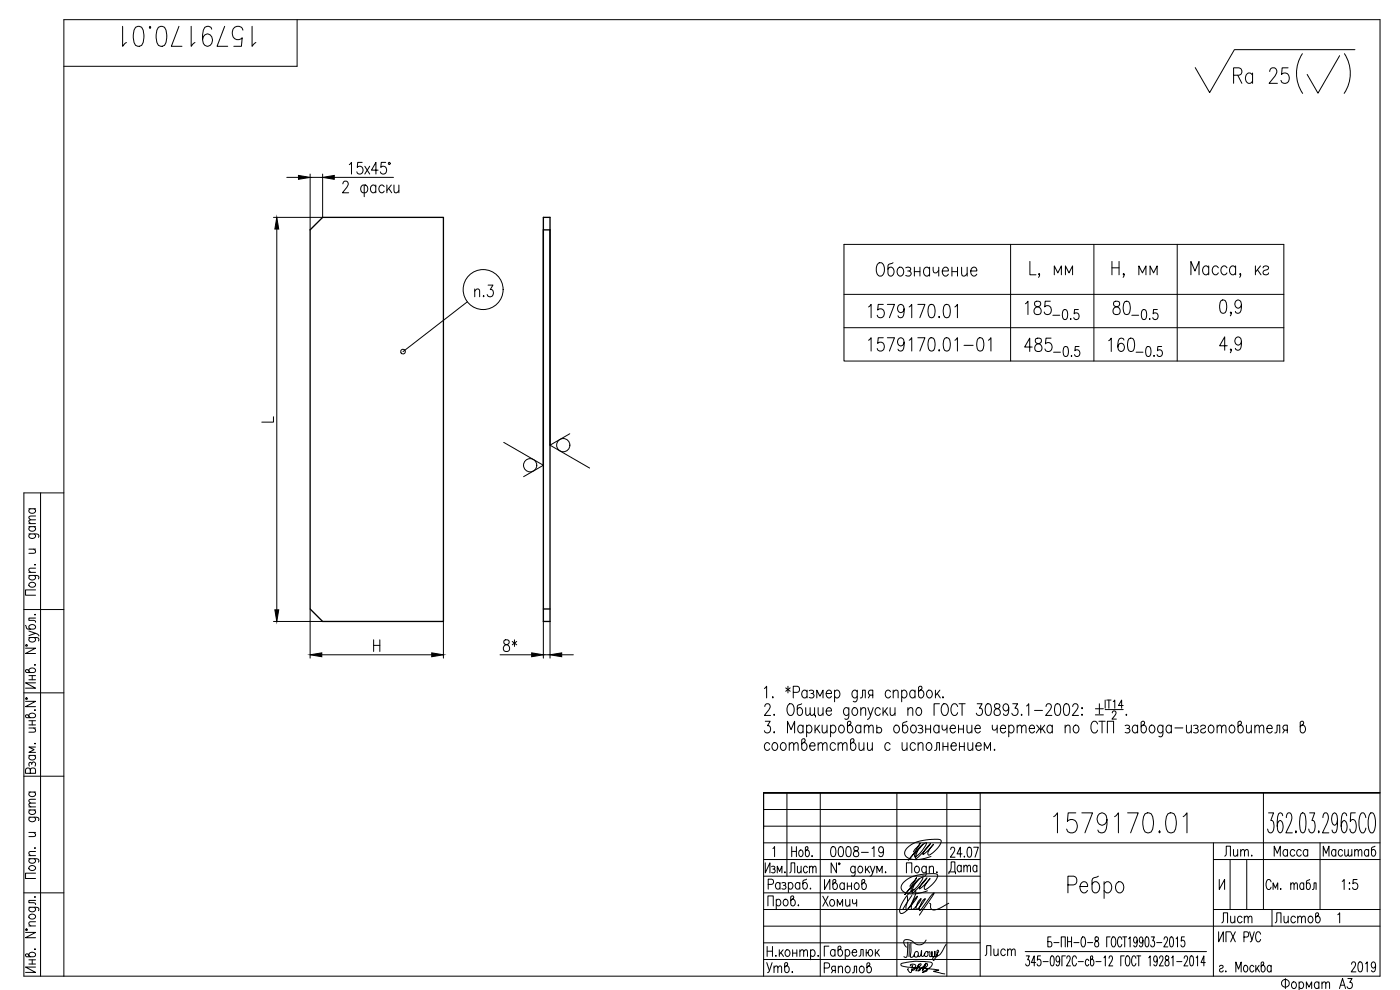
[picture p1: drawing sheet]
<svg xmlns="http://www.w3.org/2000/svg" width="420mm" height="297mm" viewBox="0 0 420 297" stroke-linecap="round" stroke-linejoin="round" font-family="sans-serif">
<defs><g id="words">
<g font-size="10.1">
<text x="35.6" y="15.2">1579170.01</text>
<text x="315" y="251.2">1579170.01</text>
</g>
<g font-size="8.4">
<text x="369" y="26.1">Ra 25</text>
<text x="332.3" y="84.3">H, мм</text>
</g>
<text font-size="7.9" x="259.3" y="96.7">1579170.01</text>
<g font-size="7.5">
<text x="261.8" y="84">Обозначение</text>
<text x="259.3" y="106.5">1579170.01-01</text>
</g>
<g font-size="7.1">
<text x="141.1" y="90.3">п.3</text>
<text x="149.9" y="196.8">8*</text>
<text x="283.6" y="263.5">Дата</text>
</g>
<g font-size="6.6">
<text x="235.7" y="263.2">Лист</text>
<text x="366.2" y="258.2">Лит.</text>
<text x="381" y="258.2">Масса</text>
<text x="395.8" y="258.2">Масштаб</text>
<text x="229" y="293.2">Утв.</text>
<text x="383.5" y="298.1">Фоpмат А3</text>
</g>
<g font-size="6.2">
<text x="248" y="258.2">0008-19</text>
<text x="246.2" y="268.1">Иванов</text>
<text x="401.5" y="268.1">1:5</text>
<text x="245.5" y="273">Хомич</text>
<text x="365.5" y="278">Лист</text>
<text x="381.4" y="278">Листов</text>
<text x="294.6" y="287.9">Лист</text>
<text x="404.3" y="292.8">2019</text>
</g>
<text font-size="4.9" x="77.3" y="128.1">L</text>
</g></defs>
<g fill="none" stroke="#000" stroke-width=".3">
<path d="M89.2 5.9v14h-70M390.9 16.1a10.7 10.7 0 0 0 0 11.9M402 16.7l-6.5 11.3-3.2-5.7M403.5 16.1a10.7 10.7 0 0 1-.1 11.9M406.6 14.9h-36.1l-7.5 12.9-4.3-7.5M86.1 53.2h3.5M93.1 52.2v16.8M93.1 53.2h3.7M96.8 52.2v13h-14.7M100.3 53.2h17.8M102.9 55.2l.1-.5 .4-.3h.6l.4 .3a1.26 1.26 0 0 1-.3 1.5l-1.3 1.6h1.8M104.8 49.4l.7-.7v3.5"/>
<path d="M108.6 55.7l1.1-.2a1.34 1.34 0 0 1 0 2.3h-.8a1.37 1.37 0 0 1-.3-2.1zM108.7 48.7h-1.3l-.2 1.5a1.07 1.07 0 0 1 1.5 .1 1.07 1.07 0 0 1 0 1.5 1.07 1.07 0 0 1-1.5 .1l-.1-.3M109.3 55.5v3.5M109.5 49.9l1.5 2.3M111 49.9l-1.5 2.3M112.8 56a.78 .78 0 0 0-.8-.5 .78 .78 0 0 0-.7 .5 1.06 1.06 0 0 0 0 1.3 1.06 1.06 0 0 0 1.2 .4l.3-.4M112.8 55.5v2.3M113.5 51.1h-2l1.3-2.4v3.5M115.3 56a.77 .77 0 0 0-.7-.5 .77 .77 0 0 0-.8 .5 1.07 1.07 0 0 0 0 1.3 1.07 1.07 0 0 0 1.2 .4l.3-.4M115.8 48.7h-1.4l-.1 1.5a1.07 1.07 0 0 1 1.4 .1 1.07 1.07 0 0 1 0 1.5 1.07 1.07 0 0 1-1.4 .1l-.1-.3M116.1 55.5v2.3M116.6 56.5l1 1.3"/>
<path d="M117.4 55.5l-1.3 1.7M118.2 55.5l.2 2.2 .6 .1 .7-.6M119.7 55.5v2.3M83.1 68.7v114.3M253.3 73.3h132v35h-132zM303.3 73.3v35M309.1 78.5v4h1.8M328.3 73.3v35M353.3 73.3v35M362.7 79.8v2.7M370.8 79.8v2.7M376.8 79.8v2.7"/>
<path d="M378.3 79.8l-1.5 1.9M140.3 90.6l-19.4 14.9M253.3 88.3h132M253.3 98.3h132M307.7 91.1l.8-.7v4M310.6 90.6a.9 .9 0 0 0 .3 1.3 1.31 1.31 0 0 1 1.5 .9 1.31 1.31 0 0 1-.7 1.6 1.17 1.17 0 0 1-1.4-.9 1.17 1.17 0 0 1 .9-1.4l.6-.2a.81 .81 0 0 0 .5-.8 .81 .81 0 0 0-.6-.7zM312 82.3l-.2 .2-.1-.2 .1-.2a.85 .85 0 0 1-.1 1.1M315.2 90.4h-1.5l-.2 1.7a1.17 1.17 0 0 1 1.5-.2 1.17 1.17 0 0 1 .5 1.3 1.09 1.09 0 0 1-.9 1.2 1.09 1.09 0 0 1-1.2-.8M316 94.6h2M316.4 82.5v-2.7l1.1 2.1 1-2.1v2.7M319.2 93l.5-.1a1.77 1.77 0 0 1 .6 2.4l-.2 .4-.6 .2a2.21 2.21 0 0 1-.3-2.9zM319.8 82.5v-2.7l1 2.1 1.1-2.1v2.7"/>
<path d="M321.3 95.6v.3zM323.6 92.9h-1.1l-.1 1.3a.92 .92 0 0 1 1.2 .1 .92 .92 0 0 1 0 1.2 .92 .92 0 0 1-1.2 .1l-.1-.3M334.3 90.6a.9 .9 0 0 0 .3 1.3 1.31 1.31 0 0 1 1.5 .9 1.31 1.31 0 0 1-.7 1.6 1.17 1.17 0 0 1-1.4-.9 1.17 1.17 0 0 1 1-1.4l.6-.2a.81 .81 0 0 0 .4-.8 .81 .81 0 0 0-.6-.7zM337.5 90.6l.8-.2a1.96 1.96 0 0 1 .9 2.3l-.4 1.5-.8 .2a1.96 1.96 0 0 1-.9-2.3zM339.7 94.6h2M342.9 93l.5-.1a1.77 1.77 0 0 1 .6 2.4l-.2 .4-.6 .2a1.77 1.77 0 0 1-.6-2.5zM345 95.6v.3zM347.3 92.9h-1.1l-.1 1.3a.92 .92 0 0 1 1.2 .1 .92 .92 0 0 1 0 1.2 .92 .92 0 0 1-1.2 .1l-.1-.3M357.4 82.5v-4l1.2 2.8 1.2-2.8v4M362.7 80.4a.88 .88 0 0 0-.8-.6 .88 .88 0 0 0-.8 .6 1.21 1.21 0 0 0-.1 1.4 1.21 1.21 0 0 0 1.4 .5l.3-.4M365.6 80.4a.89 .89 0 0 0-.8-.6 .89 .89 0 0 0-.8 .6 1.33 1.33 0 0 0 1 2.1l.6-.6M366.5 90.2l.7-.2a1.94 1.94 0 0 1 1 2.3l-.5 1.5-.8 .2a1.94 1.94 0 0 1-.9-2.3z"/>
<path d="M368.2 80.4a.88 .88 0 0 0-.8-.6 .88 .88 0 0 0-.8 .6 1.33 1.33 0 0 0 1 2.1l.6-.6M369.5 93.8l-.1 .2v-.4a.83 .83 0 0 1-.2 1.2M370.8 80.4l-.6-.6a1.34 1.34 0 0 0-1.2 1.3 1.34 1.34 0 0 0 1.2 1.4l.6-.6M372.3 82.3l-.1 .2-.2-.2 .2-.2a.85 .85 0 0 1-.2 1.1M372.6 91.3a1.08 1.08 0 0 1-1.1 1.2 1.27 1.27 0 0 1-.9-1.3 1.27 1.27 0 0 1 1.1-1.2l.4 .2a3.3 3.3 0 0 1 0 3.6l-.8 .2-.4-.2-.2-.4M377.4 80.9l1 1.6M379.1 80.4a.88 .88 0 0 1 .8-.6 .88 .88 0 0 1 .8 .6l-.1 .3-1.1 .4a.74 .74 0 0 0-.3 1.2 .96 .96 0 0 0 1.5-.4M309.8 104.1h-2.3l1.5-2.6v4M310.9 101.6a.88 .88 0 0 0 .3 1.4 1.31 1.31 0 0 1 1.4 .9 1.31 1.31 0 0 1-.7 1.6 1.17 1.17 0 0 1-1.4-.9 1.17 1.17 0 0 1 1-1.4l.6-.2a.81 .81 0 0 0 .4-.8 .81 .81 0 0 0-.6-.7zM315.4 101.5h-1.5l-.1 1.7a1.3 1.3 0 0 1 2 .6 1.3 1.3 0 0 1-1.4 1.7l-.5-.2-.3-.6M316.2 105.7h2.1M319.4 104.1l.6-.1a1.76 1.76 0 0 1 .5 2.4l-.2 .4-.6 .2a1.76 1.76 0 0 1-.5-2.5z"/>
<path d="M321.6 106.7v.3zM323.8 104h-1.1l-.1 1.2a.92 .92 0 0 1 1.2 .1 .92 .92 0 0 1 0 1.3 .92 .92 0 0 1-1.2 .1l-.1-.3M332.7 102.2l.8-.7v4M337.3 102a.85 .85 0 0 0-1.4-.4 3.7 3.7 0 0 0 0 3.7 .88 .88 0 0 0 1.4-.4 1.14 1.14 0 0 0 0-1.4 1.14 1.14 0 0 0-1.4-.3l-.4 .9M338.8 101.6l.8-.1a1.94 1.94 0 0 1 .9 2.2l-.4 1.6-.8 .2a1.94 1.94 0 0 1-.9-2.3zM341 105.7h2M344.2 104.1l.5-.1a1.76 1.76 0 0 1 .6 2.4l-.2 .4-.6 .2a2.2 2.2 0 0 1-.3-2.9zM346.3 106.7v.3zM348.6 104h-1.1l-.1 1.2a.92 .92 0 0 1 1.2 .1 .92 .92 0 0 1 0 1.3 .92 .92 0 0 1-1.2 .1l-.2-.3M368.3 103.7h-2.3l1.5-2.6v4M369.5 104.9l-.1 .2v-.4a.83 .83 0 0 1-.2 1.1M372.6 102.4a1.08 1.08 0 0 1-1.1 1.2 1.27 1.27 0 0 1-.9-1.3 1.27 1.27 0 0 1 1.1-1.2l.4 .2a3.3 3.3 0 0 1 0 3.6l-.8 .2-.4-.2-.2-.4"/>
<path d="M151.2 132.7l11.9 6.9-6 3.4M171 130.2l-5.9 3.4 11.9 6.8M8.7 158h2M8.7 157.1h2M8.7 152.7h2M9.1 158a.67 .67 0 0 0-.5 .6 .67 .67 0 0 0 .5 .7 .85 .85 0 0 0 1.2-.1 .85 .85 0 0 0-.1-1.2M9.1 152.7a.67 .67 0 0 0-.5 .6 .67 .67 0 0 0 .5 .6 .85 .85 0 0 0 1.2 0 .85 .85 0 0 0-.1-1.2M10.7 156l-1.9 .1-.1 .4 .5 .6M10.7 154.8l-1.9 .1-.1 .5 .5 .6M12.2 147.9v145M19.2 147.9h-12v145h407v-287h-395v287M8.7 172.7l2.7 .1a.59 .59 0 0 1 .1 .9"/>
<path d="M8.7 160.2l2.7 .1a.59 .59 0 0 1 .1 .9M8.7 171.7h2M8.7 164.8h2M8.8 175a.95 .95 0 0 1 1.2-.3 .95 .95 0 0 1 .5 1.1 .95 .95 0 0 1-1.2 .4 .95 .95 0 0 1-.5-1.2zM9.1 172.7l-.1 .1a.59 .59 0 0 0-.2 .9 .95 .95 0 0 0 1.2 .3 .95 .95 0 0 0 .5-1.1l-.3-.2M9.1 160.2l-.1 .1a.59 .59 0 0 0-.2 .9 .95 .95 0 0 0 1.2 .4 .95 .95 0 0 0 .5-1.2l-.3-.2M10.1 164.8l.6 .5-.2 .6-1.8 .1M10.4 169.4h.3zM10.7 177h-3v1.6h3M10.7 170.5l-1.9 .1-.1 .6 .5 .5M7.2 182.9h12M7.7 194.5h3l-3 1.6h3"/>
<path d="M7.7 187.6l.2 .8 .5 .4h1.7l.4-.3a.95 .95 0 0 0-.5-1.1 .95 .95 0 0 0-1.2 .3 .64 .64 0 0 0 .3 1.1M7.8 193.5h.4v.3h-.4zM8.7 191.3l2.7 .1a.59 .59 0 0 1 .1 .9M8.7 189.3l2 .7-2 .7M9.1 191.3l-.1 .1a.59 .59 0 0 0-.2 .9 .95 .95 0 0 0 1.2 .4 .95 .95 0 0 0 .5-1.2l-.3-.2M10.4 199.5h.3zM10.4 184.4h.3zM10.7 190l.8 .5 .2 .3M10.7 185.4h-2v.7l1.8 .2 .2 .4M82.1 186.5h14.7M93.1 182.7v14.8M96.6 196.5h33"/>
<path d="M112.1 192v3.5M112.1 193.6h1.9M114 192v3.5M133.1 186.5v11M150.1 196.5h9.5M163.1 196.5h2M163.1 186.5v11M165.1 186.5v11M168.6 196.5h3.5M7.2 207.9h12M7.7 210.4h3l-3 1.6h3M7.8 209.5h.4v.3h-.4z"/>
<path d="M8.7 201.3a1 1 0 0 1 1-.9 1 1 0 0 1 1 .9l-.6 .5h-2.2l-.2-.7 .4-.2 .3 .1 .7 .8M8.7 214.9a1 1 0 0 1 1-.9 1 1 0 0 1 1 .9l-.6 .4h-2.2l-.2-.6 .4-.3 .3 .1 .7 .8M8.7 218.4h2M8.7 202.7h2M8.7 204h2M8.7 216.3h2M8.7 217.5h2M9.7 202.7v1.3M9.7 216.3v1.2M10.1 218.4l.6 .6-.2 .6-1.8 .1M10.4 213h.3zM10.7 204.9h-3l3 1.6h-3"/>
<path d="M229.4 206.6l.7-.7v3.5M229.5 212l.2-.5 .4-.3h.5l.4 .3a1.24 1.24 0 0 1-.3 1.5l-1.3 1.7h1.9M229.7 216.4h1.4l-.8 1.3a1.03 1.03 0 0 1 .9 1.6 1.03 1.03 0 0 1-1.8-.1M231.9 209.1v.3zM232.3 214.3v.4zM232.3 219.6v.3zM235.8 206.4l1.3 1M236.3 219.9v-3.5l1.1 2.5 1.1-2.5v3.5M236.5 205.9v2M236.7 211.3l.3-.1a1.53 1.53 0 0 1 1.3 2.1l-.1 .5a.93 .93 0 0 1-.9 .9 .93 .93 0 0 1-1-.9 2.47 2.47 0 0 1 .4-2.5zM237.1 206.4l-1.3 1M238.1 207.7h1.2a.95 .95 0 0 0 .7-.9 .95 .95 0 0 0-.7-.9h-1.2v3.5"/>
<path d="M240.6 211.2l-1.2 .5-.1 2.3a.75 .75 0 0 0 .6 .7 .75 .75 0 0 0 .8-.5 1.06 1.06 0 0 0 .1-1.3 1.06 1.06 0 0 0-1.3-.4l-.2 .3M241 218.1l-.3-.4a1.11 1.11 0 0 0-1.3 .6 1.11 1.11 0 0 0 .4 1.4 .74 .74 0 0 0 1.2-.3M241 217.6v2.3M241.8 212.3l.1 2.2 .6 .2 .6-.7M242.1 218.1l.5-.5a1.17 1.17 0 0 1 1.1 1.1 1.17 1.17 0 0 1-1.1 1.2l-.5-.5M242.1 217.6v3.5M242.2 207.6a.77 .77 0 0 0-.7-.6 .77 .77 0 0 0-.8 .6 1.06 1.06 0 0 0 0 1.3 1.06 1.06 0 0 0 1.2 .3l.3-.3M242.2 207.1v2.3M242.9 207.2a.84 .84 0 0 1 1.3 .4l-.1 .3-.7 .2M243.1 212.3l.2 2.2 .5 .2 .7-.7M243.8 208.1a.68 .68 0 0 1 .5 .6 .68 .68 0 0 1-.5 .7l-.9-.2M244.5 212.3v2.4h.2v.5"/>
<path d="M244.6 217.6v2.3M245.1 209.4v-2.3l1 1.8 .9-1.8v2.3M245.1 218.6l1 1.3M245.5 212.3l.2 2.2 .6 .2 .7-.7M245.9 217.6l-1.3 1.6M246.7 217.6l.2 2.1 .6 .2 .7-.7M247 212.3v2.4M247.9 208.1h1.6v-.4a.75 .75 0 0 0-.6-.7 .75 .75 0 0 0-.8 .6 1.07 1.07 0 0 0-.1 1.3 1.07 1.07 0 0 0 1.3 .3l.2-.3M247.9 213.3h1.6v-.3a.75 .75 0 0 0-.6-.7 .75 .75 0 0 0-.8 .5 1.06 1.06 0 0 0-.1 1.3 1.06 1.06 0 0 0 1.3 .4l.2-.3M248.2 217.6v2.3M249.3 218.1l.2-.4a1.11 1.11 0 0 1 1.4 .6 1.11 1.11 0 0 1-.4 1.4 .74 .74 0 0 1-1.2-.3M249.3 217.6v3.5"/>
<path d="M250.5 207.6a.78 .78 0 0 1 .7-.6 .78 .78 0 0 1 .7 .6 1.07 1.07 0 0 1 .1 1.3 1.07 1.07 0 0 1-1.3 .3l-.2-.3M250.5 207.1v3.5M252.1 217.7l.2-.1a1.17 1.17 0 0 1 1.1 1.1 1.17 1.17 0 0 1-1.1 1.2 1.38 1.38 0 0 1-.2-2.2zM254.7 212.8l-.5-.5a1.17 1.17 0 0 0-1.1 1.2 1.17 1.17 0 0 0 1.1 1.2l.5-.5M254.7 212.3l-.1 3.2-.4 .3-.7-.1M254.9 217.6a1.17 1.17 0 0 1 1 1.1 1.17 1.17 0 0 1-1 1.2l-.6-.7v-2.5l.4-.3h.4l.3 .5-.1 .3-1 .9M256.1 212.5l.2-.2a1.17 1.17 0 0 1 1.1 1.2 1.17 1.17 0 0 1-1.1 1.2 1.38 1.38 0 0 1-.2-2.2zM257.3 207.6l-.3-.4a.75 .75 0 0 0-1.2 .4 1.07 1.07 0 0 0 0 1.3 1.07 1.07 0 0 0 1.2 .3l.3-.3M257.3 207.1l-.2 3.1-.4 .4-.6-.2M258.2 209.4l.5-.2 .2-2.1h.8v2.3M258.3 213l.7-.7 .7 .2 .1 2.2M258.3 218.1a.77 .77 0 0 0-.7-.6 .77 .77 0 0 0-.7 .6 1.06 1.06 0 0 0-.1 1.3 1.06 1.06 0 0 0 1.3 .3l.2-.3"/>
<path d="M258.3 212.3v2.4M258.3 217.6v2.3M259.4 218.2l.7-.6 .5 .1 .1 2.2M259.4 217.6v2.3M260.5 212.3l.8 2.4 .8-2.4M260.7 218.2l.7-.6 .5 .1 .2 2.2M261.1 208.6l-.5 .8M261.3 214.7l-.3 .6-.7 .5M261.9 208.6h-.8l-.4-.4-.1-.5 .3-.5 1-.1v2.3M263.1 218.6a.86 .86 0 0 1 1.4 0 .86 .86 0 0 1-.4 1.3h-.6l-.4-.3M263.1 217.6v2.3M264.2 212.8l-.3-.3a1.11 1.11 0 0 0-1.3 .6 1.11 1.11 0 0 0 .4 1.4 .74 .74 0 0 0 1.2-.3"/>
<path d="M265 212.3v2.4M265.5 213.3l1 1.4M266.3 212.3l-1.3 1.7M267.1 212.3l.2 2.2 .6 .2 .7-.7M267.3 207.6a.78 .78 0 0 0-.8-.6 .78 .78 0 0 0-.7 .6 1.07 1.07 0 0 0 0 1.3 1.07 1.07 0 0 0 1.2 .3l.3-.3M268.1 207.7l.6-.6 .7 .1 .1 2.2M268.1 207.1v2.3M268.6 217.7l.3-.1a1.17 1.17 0 0 1 1.1 1.1 1.17 1.17 0 0 1-1.1 1.2 1.38 1.38 0 0 1-.3-2.2zM268.6 212.3v2.4M270.6 207.6a.77 .77 0 0 1 .7-.6 .77 .77 0 0 1 .8 .6 1.07 1.07 0 0 1 0 1.3 1.07 1.07 0 0 1-1.2 .3l-.3-.3M270.6 207.1v3.5M272.2 216.4l-1.2 .5-.1 2.3a.75 .75 0 0 0 .6 .7 .75 .75 0 0 0 .8-.5 1.06 1.06 0 0 0 .1-1.3 1.06 1.06 0 0 0-1.3-.4l-.2 .4"/>
<path d="M272.5 213l.6-.7 .7 .2 .1 2.2M272.5 212.3v2.4M273.7 217.7l.2-.1a1.17 1.17 0 0 1 1.1 1.1 1.17 1.17 0 0 1-1.1 1.2 1.38 1.38 0 0 1-.2-2.2zM274.6 207.6a.78 .78 0 0 0-.7-.6 .78 .78 0 0 0-.8 .6 1.06 1.06 0 0 0 0 1.3 1.06 1.06 0 0 0 1.2 .3l.3-.3M274.6 207.1v2.3M275.3 212.5l.2-.2a1.17 1.17 0 0 1 1.1 1.2 1.17 1.17 0 0 1-1.1 1.2 1.38 1.38 0 0 1-.2-2.2zM275.5 217.7a.84 .84 0 0 1 1.4 .4l-.4 .5h-.4M276.2 207.1a1.17 1.17 0 0 1 1.1 1.1 1.17 1.17 0 0 1-1.1 1.2l-.5-.7v-2.5l.4-.3h.4l.2 .5-.1 .3-.9 .9M276.5 218.6a.68 .68 0 0 1 .5 .6 .68 .68 0 0 1-.5 .7l-1-.2M277.8 218.7h1.5M277.8 217.6v2.3M278.5 207.2a.74 .74 0 0 1 1.2 .4 1.07 1.07 0 0 1 0 1.3 1.07 1.07 0 0 1-1.2 .3 1.42 1.42 0 0 1 0-2z"/>
<path d="M279.3 217.6v2.3M280.7 207.1v2.3M281.3 208.1l.9 1.3M281.8 218.1l-.3-.4a1.11 1.11 0 0 0-1.3 .6 1.11 1.11 0 0 0 .4 1.4 .74 .74 0 0 0 1.2-.3M281.8 217.6v2.3M281.9 211.2h-1.6v3.5M282.1 207.1l-1.4 1.6M282.7 217.6v.8l.4 .7h.4l.7-.7M283 209.1v.3zM283 211.3l.3-.1a1.55 1.55 0 0 1 1.3 2.1l-.1 .5a.93 .93 0 0 1-1 .9 .93 .93 0 0 1-.9-.9 2.5 2.5 0 0 1 .4-2.5zM284.2 217.6v2.3M285.1 218.6h1.6v-.4a.75 .75 0 0 0-.6-.7 .75 .75 0 0 0-.8 .6 1.06 1.06 0 0 0-.1 1.3 1.06 1.06 0 0 0 1.3 .3l.2-.3"/>
<path d="M287.4 212a.93 .93 0 0 0-.9-.9 .93 .93 0 0 0-1 .9 2.2 2.2 0 0 0 .7 2.7 1 1 0 0 0 1.2-.9M287.7 218.7h1.4M287.7 217.6v2.3M287.8 211.2h1.9M288.7 211.2v3.5M289.1 217.6v2.3M290.2 217.6l.1 2.1 .7 .2 .7-.7M291.7 217.6v2.3M292.6 218.6h1.6v-.4a.75 .75 0 0 0-.7-.7 .75 .75 0 0 0-.8 .6 1.06 1.06 0 0 0 0 1.3 1.06 1.06 0 0 0 1.2 .3l.3-.3M293.3 211.2h1.4l-.8 1.3a1.03 1.03 0 0 1 .9 1.6 1.03 1.03 0 0 1-1.8-.1M296.1 211.3l.6-.1a1.71 1.71 0 0 1 .8 2l-.4 1.3-.6 .2a1.71 1.71 0 0 1-.8-2zM297.8 217.6l.1 1.3 .3 .2 .7-.2 .4-.5"/>
<path d="M298.6 211.3a.78 .78 0 0 0 .3 1.2 1.1 1.1 0 0 1 1.3 1 1.1 1.1 0 0 1-1.2 1.2 1.14 1.14 0 0 1-.6-1.4 1.14 1.14 0 0 1 1.3-.8 .71 .71 0 0 0 .4-.7 .71 .71 0 0 0-.6-.6zM299.3 217.6v2.3M300.2 218.6h1.6v-.4a.75 .75 0 0 0-.7-.7 .75 .75 0 0 0-.8 .6 1.06 1.06 0 0 0 0 1.3 1.06 1.06 0 0 0 1.2 .3l.3-.3M302.7 212.3a.94 .94 0 0 1-.9 1 1.04 1.04 0 0 1-.8-1.3 1.04 1.04 0 0 1 1.3-.7 2.94 2.94 0 0 1 0 3.2l-.6 .2-.4-.2-.2-.3M302.7 218.1l.3-.4a1.11 1.11 0 0 1 1.4 .6 1.11 1.11 0 0 1-.5 1.4 .74 .74 0 0 1-1.2-.3M302.7 217.6v3.5M303.9 211.2h1.5l-.8 1.3a1.03 1.03 0 0 1 .9 1.6 1.03 1.03 0 0 1-1.8-.1M305.3 218.2l.6-.6 .6 .1 .1 2.2M305.3 217.6v2.3M306.6 214.3v.4zM306.6 218.2l.7-.6 .5 .1 .1 2.2M308.1 211.8l.6-.6v3.5"/>
<path d="M308.9 218.6h1.6v-.4a.75 .75 0 0 0-.7-.7 .75 .75 0 0 0-.8 .6 1.06 1.06 0 0 0 0 1.3 1.06 1.06 0 0 0 1.2 .3l.3-.3M310.5 213.2h2.4M311.1 217.6l1.2 1.5 1.2-1.5M311.9 218.6l-.9 1.3M312.3 217.6v2.3M312.7 218.6l1 1.3M313.9 212l.2-.5 .4-.3h.5l.4 .3a1.28 1.28 0 0 1-.3 1.5l-1.3 1.7h1.9M315.8 218.1l-.3-.4a1.08 1.08 0 0 0-1.3 .5 1.08 1.08 0 0 0 .3 1.4l.1 .1a.75 .75 0 0 0 1.2-.3M315.8 217.6v2.3M316.9 211.3l.6-.1a1.71 1.71 0 0 1 .8 2l-.4 1.3-.6 .2a1.69 1.69 0 0 1-.8-2zM319.5 211.3l.7-.1a1.71 1.71 0 0 1 .8 2l-.4 1.3-.7 .2a1.69 1.69 0 0 1-.8-2zM319.7 218.2l.6-.6 .7 .1 .1 2.2"/>
<path d="M319.7 217.6v2.3M321.9 212l.2-.5 .4-.3h.5l.4 .3a1.28 1.28 0 0 1-.3 1.5l-1.3 1.7h1.9M322.5 217.7l.2-.1a1.17 1.17 0 0 1 1.1 1.1 1.17 1.17 0 0 1-1.1 1.2 1.38 1.38 0 0 1-.2-2.2zM324.7 212.3v.4zM324.7 214.3v.4zM328.7 212.7h2.4M328.7 214.5h2.4M329.4 217.2a.94 .94 0 0 0-.9-.8 .94 .94 0 0 0-1 .8l-.1 .5a1.53 1.53 0 0 0 1.3 2.2l.7-.8M329.8 216.4h1.9M329.9 211.2v3M330.7 216.4v3.5M331.7 210v2.5"/>
<path d="M331.7 212.9h5.4M332.1 210h1.3M332.3 219.9v-3.5h1.9v3.5M332.8 210v2.5M333.8 213.9l.4-.6 .6 .1 .1 .4-.2 .8-1 1.2h1.3M334.1 210.5l.5-.5v2.5M337.1 211.7h-1.4l.9-1.7v2.5M337.7 217.7a.84 .84 0 0 1 1.3 .4l-.4 .5h-.4M338 214.3v.4zM338.6 218.6a.68 .68 0 0 1 .5 .6 .68 .68 0 0 1-.5 .7l-.9-.2M341.4 218.1l-.3-.4a1.08 1.08 0 0 0-1.3 .5 1.08 1.08 0 0 0 .3 1.4l.1 .1a.75 .75 0 0 0 1.2-.3M341.4 217.6v2.3"/>
<path d="M343 217.6a1.17 1.17 0 0 1 1.1 1.1 1.17 1.17 0 0 1-1.1 1.2l-.5-.7v-2.5l.4-.3h.4l.2 .5-.1 .3-.9 .9M345.3 217.7l.2-.1a1.17 1.17 0 0 1 1.1 1.1 1.17 1.17 0 0 1-1.1 1.2 1.38 1.38 0 0 1-.2-2.2zM349 218.1l-.5-.5a1.17 1.17 0 0 0-1.1 1.1 1.17 1.17 0 0 0 1.1 1.2l.5-.5M349 217.6l-.1 3.1-.4 .4-.7-.2M351.5 218.1l-.2-.4a1.11 1.11 0 0 0-1.4 .6 1.11 1.11 0 0 0 .4 1.4 .74 .74 0 0 0 1.2-.3M351.5 217.6v2.3M352.6 218.4h2.4M356.1 217.6l.1 2.1 .7 .2 .6-.7M357.5 217.6v2.3M358.2 217.7a.83 .83 0 0 1 1.3 .4l-.4 .5h-.4M359.1 218.6a.68 .68 0 0 1 .6 .6 .68 .68 0 0 1-.6 .7l-.9-.2M360.3 218.1a.77 .77 0 0 1 .8-.6 .77 .77 0 0 1 .7 .6l-.4 .5-.7 .1a.63 .63 0 0 0-.2 1 .84 .84 0 0 0 1.3-.3"/>
<path d="M363 217.7a.74 .74 0 0 1 1.2 .4 1.06 1.06 0 0 1 0 1.3 1.06 1.06 0 0 1-1.2 .3 1.45 1.45 0 0 1 0-2zM365.3 218.2l.6-.6 .6 .1 .1 2.2M365.3 217.6v2.3M366.6 218.2l.7-.6 .5 .1 .1 2.2M369.3 217.7l.2-.1a1.17 1.17 0 0 1 1.1 1.1 1.17 1.17 0 0 1-1.1 1.2 1.38 1.38 0 0 1-.2-2.2zM372.1 217.6a1.17 1.17 0 0 1 1 1.1 1.17 1.17 0 0 1-1 1.2l-.6-.7v-2.5l.4-.3h.4l.3 .5-.1 .3-1 .9M374.1 217.6l.1 2.1 .7 .2 .6-.7M375.5 217.6v2.3M376.6 218.2l.7-.6 .5 .1 .1 2.2M376.6 217.6v2.3M377.9 218.2l.7-.6 .5 .1 .2 2.2M380.2 218.6h1.6v-.4a.75 .75 0 0 0-.7-.7 .75 .75 0 0 0-.8 .6 1.06 1.06 0 0 0 0 1.3 1.06 1.06 0 0 0 1.2 .3l.3-.3"/>
<path d="M382.6 219.9l.5-.2 .2-2.1h.8v2.3M385.5 219.1l-.5 .8M386.3 219.1l-1-.2-.3-.5 .3-.7 1-.1v2.3M390.7 217.6a1.17 1.17 0 0 1 1.1 1.1 1.17 1.17 0 0 1-1.1 1.2l-.5-.7v-2.5l.4-.3h.4l.3 .5-.2 .3-.9 .9M7.2 232.9h12M8.7 237.6h2M8.7 226.6h2M9.1 237.6a.67 .67 0 0 0-.5 .7 .67 .67 0 0 0 .5 .6 .85 .85 0 0 0 1.2 0 .85 .85 0 0 0-.1-1.3M9.1 231a.73 .73 0 0 0-.7-.6 .73 .73 0 0 0-.7 .6v1h3v-1a.82 .82 0 0 0-.8-.6 .82 .82 0 0 0-.8 .6v1M9.1 226.6a.67 .67 0 0 0-.5 .7 .67 .67 0 0 0 .5 .6 .85 .85 0 0 0 1.2 0 .85 .85 0 0 0-.1-1.3M9.5 229.1l.6-.5 .3 .1 .3 .4-.2 .8M9.5 229.4v-.3l-.4-.4a.73 .73 0 0 0-.3 1.2"/>
<path d="M10.4 223.1h.3zM10.7 239.8l-1.9 .1-.1 .5 .5 .6M10.7 224.1h-2l1.5 .8-1.5 .8h2M229.2 237.9h185h-185M229.2 237.9v55M231 223.3l-.3-.3a1.11 1.11 0 0 0-1.3 .6 1.11 1.11 0 0 0 .4 1.4 .74 .74 0 0 0 1.2-.3M232.1 223l.2-.2a1.17 1.17 0 0 1 1.1 1.2 1.17 1.17 0 0 1-1.1 1.2 1.38 1.38 0 0 1-.2-2.2zM234.6 223a1.11 1.11 0 0 1 1.4 .6 1.11 1.11 0 0 1-.5 1.4 .74 .74 0 0 1-1.2-.3 1.47 1.47 0 0 1 .3-1.7zM236.2 237.9v25M236.9 223.5l.6-.7 .6 .2 .1 2.2M236.9 222.8v2.4M238.2 223.5l.7-.7 .5 .2 .1 2.2"/>
<path d="M241.1 222.8a1.17 1.17 0 0 1 1.1 1.2 1.17 1.17 0 0 1-1.1 1.2l-.5-.7v-2.5l.4-.3h.4l.3 .5-.2 .3-.9 .8M243 223.8h1.6v-.3a.73 .73 0 0 0-1.2-.5 1.11 1.11 0 0 0-.4 1.4 1.11 1.11 0 0 0 1.3 .6l.3-.3M245.5 223.5l.7-.7 .5 .2 .2 2.2M245.5 222.8v2.4M246.2 237.9v55M246.9 223.5l.6-.7 .6 .2 .1 2.2M250.7 223.3l-.5-.5a1.17 1.17 0 0 0-1.1 1.2 1.17 1.17 0 0 0 1.1 1.2l.5-.5M251.5 223.5l.7-.7 .5 .2 .2 2.2M251.5 222.8v2.4M252.9 223.5l.6-.7 .6 .2 .1 2.2M255.8 222.8a1.17 1.17 0 0 1 1.1 1.2 1.17 1.17 0 0 1-1.1 1.2l-.5-.7v-2.5l.4-.3h.4l.2 .5-.1 .3-.9 .8M257.8 222.8l.1 2.2 .7 .2 .7-.7"/>
<path d="M259.3 222.8v2.4M260.3 222.8l.2 2.2 .6 .2 .7-.7M261.8 222.8v2.4M267.1 223.3l-.5-.5a1.17 1.17 0 0 0-1.1 1.2 1.17 1.17 0 0 0 1.1 1.2l.5-.5M269.2 237.9v55M270.7 222.8l.2 2.2 .6 .2 .7-.7M272.2 222.8v2.4M274.7 223.3l-.5-.5a1.17 1.17 0 0 0-1.1 1.2 1.17 1.17 0 0 0 1.1 1.2l.5-.5M275.5 223.5l.7-.7 .7 .2 .1 2.2M275.5 222.8v2.4M278.3 223a.74 .74 0 0 1 1.2 .3 1.06 1.06 0 0 1 .1 1.3 1.06 1.06 0 0 1-1.3 .4 1.45 1.45 0 0 1 0-2zM280.5 225.2l.5-.2 .1-2.2h.8v2.4"/>
<path d="M283 224h1.5M283 222.8v2.4M284.2 237.9v55M284.5 222.8v2.4M285.4 223.8h1.6v-.3a.75 .75 0 0 0-.7-.7 .75 .75 0 0 0-.8 .5 1.06 1.06 0 0 0 0 1.3 1.06 1.06 0 0 0 1.2 .4l.3-.3M287.9 224h1.5M287.9 222.8v2.4M289.4 222.8v2.4M290.5 222.8l.1 2.2 .7 .2 .6-.7M291.9 222.8v2.4M292.9 223.8h1.6v-.3a.75 .75 0 0 0-.7-.7 .75 .75 0 0 0-.8 .5 1.06 1.06 0 0 0 0 1.3 1.06 1.06 0 0 0 1.2 .4l.3-.3M295.4 225.2v-2.4l.9 1.9 1-1.9v2.4"/>
<path d="M298.5 224.8v.4zM379.2 237.9v35M8.7 257.6l2.7 .2 .3 .3-.2 .6M8.7 245.2l2.7 .1 .3 .3-.2 .6M8.7 256.7h2M8.7 249.8h2M8.7 243h2M8.7 242.1h2M9.1 257.6l-.3 .3a.65 .65 0 0 0 .3 1l.7 .1a.82 .82 0 0 0 .9-.9l-.5-.5M9.1 245.2l-.3 .2a.65 .65 0 0 0 .3 1.1l.7 .1a.82 .82 0 0 0 .9-1l-.5-.4M9.1 243a.66 .66 0 0 0-.5 .6 .66 .66 0 0 0 .5 .7 .85 .85 0 0 0 1.2-.1 .85 .85 0 0 0-.1-1.2M10.1 249.8l.6 .5-.2 .6-1.8 .1"/>
<path d="M10.4 254.4h.3zM10.7 255.5l-1.9 .1-.1 .6 .5 .5M10.7 241l-1.9 .1-.1 .4 .5 .6M229.2 248.7v-10.8h65v55M229.2 252.9h185M229.2 247.9h65M229.2 257.9h65M229.2 242.9h65M229.7 258.9v3l1.4-3v3M232 254.6l.5-.6v3M237.6 254v3M237.6 255.5h1.4"/>
<path d="M239 254v3M240 255.2l.2-.2a1.02 1.02 0 0 1 .8 1 1.02 1.02 0 0 1-.8 1l-.5-.8zM242.1 255a1.02 1.02 0 0 1 .8 1 1.02 1.02 0 0 1-.8 1l-.4-.5v-2.2l.3-.3 .4 .2a.73 .73 0 0 1-.5 1l-.2 .3M251 258.9v3l-1.6-3v3M256.6 259.9l-.1 2.7a.59 .59 0 0 1-.9 .1M259.7 259.9v2M260.9 259.9l-1.2 1.4M261.2 259.9l.7 2 .7-2M275.6 255l-3 3.1 1.6-1.9 1.9-3.1-2 2.5M277 253.2l-2.1 2.4-.4 .9 .1 .6 1.9-1.6 1.2-1.7 .4-.9-.9 .3-1.6 1.7-.7 1.7v1l2.9-2.7 1.5-1.8-1.6 1.8-.7 1.5 1.2-.9 2-2.2-1 1.1-.7 1.4 .1 .7 .7-.2 2.2-2 .7-1.1 .3-.9-.8-.5-2.2 .1-2.8 .3-2.1 .6-1.5 .9-1.2 1.1-.4 .9 .2 1 1.1 .9 1.8 .3 2-.1 2.8-.8M278 259.9l-.1 2.7-.4 .3-.5-.2M278.9 259.9v2"/>
<path d="M285.3 254.9l.1-.4a.66 .66 0 0 1 1-.1 .66 .66 0 0 1 0 .9l-1.2 1.9h1.4M288.7 256.2h-1.5l1-2v3M290.5 254.3l.5-.1a2.16 2.16 0 0 1 0 3h-.2a2.43 2.43 0 0 1-.3-2.9zM292.2 254.2h1.4l-1 3M364.2 257.9h50M364.2 252.9v40M369.2 257.9v15M374.2 257.9v15M380.7 243.9h1.5l-.8 2.3h.4a2.84 2.84 0 0 1-.3 3.7l-.8-.3-.3-.9M384.9 244.7l-.1-.5-.4-.3-.7 .3a8.9 8.9 0 0 0 0 5.4l.6 .3a2.52 2.52 0 0 0 0-3.7l-.6 .3-.4 1.4M386 245.3l.3-1.1 .3-.3h.5a2.59 2.59 0 0 1 .2 3.1l-1.4 2.9h1.9M388.9 249.3v.6z"/>
<path d="M390.4 244.2l.7-.3a3.9 3.9 0 0 1 .8 3.4l-.4 2.3-.4 .3-.7-.3a8.9 8.9 0 0 1 0-5.4zM393 243.9h1.5l-.8 2.3h.4a2.88 2.88 0 0 1-.2 3.7l-.9-.3-.2-.9M395.8 249.3v.6zM396.2 252.9v20M397 245.3l.3-1.1 .3-.3h.5a2.59 2.59 0 0 1 .2 3.1l-1.4 2.9h1.9M401.4 245.9l-.4 1.4-.5 .3a2.49 2.49 0 0 1 0-3.7l.5 .3a8.2 8.2 0 0 1 0 5.4l-.7 .3-.4-.3-.1-.6M404.2 244.7l-.2-.5-.4-.3-.7 .3a8.9 8.9 0 0 0 0 5.4l.6 .3a2.49 2.49 0 0 0 0-3.7l-.6 .3-.4 1.4M406.8 243.9h-1.4l-.2 2.6 .6-.6h.4a2.8 2.8 0 0 1 0 4l-.8-.3-.3-.9M409.9 245.3l-.1-.6a.83 .83 0 0 0-.5-.7 .83 .83 0 0 0-.9 .2 6.1 6.1 0 0 0 .3 5.7 1.22 1.22 0 0 0 1.2-1.4M411.4 243.9a1.22 1.22 0 0 1 1.3 1.4 5.3 5.3 0 0 1-.7 4.6 1.2 1.2 0 0 1-1.3-1.4 5.4 5.4 0 0 1 .7-4.6zM7.2 267.9h12M7.7 279.8h3l-3 1.6h3"/>
<path d="M7.8 278.8h.4v.3h-.4zM8.7 272.2l2.7 .1a.59 .59 0 0 1 .1 .9M8.7 277.8h2M8.8 260.1a.95 .95 0 0 1 1.2-.4 .95 .95 0 0 1 .5 1.1 .95 .95 0 0 1-1.2 .4 .95 .95 0 0 1-.5-1.1zM8.8 274.6a.95 .95 0 0 1 1.2-.3 .95 .95 0 0 1 .5 1.1 .95 .95 0 0 1-1.2 .4 .95 .95 0 0 1-.5-1.2zM9.1 272.2l-.1 .1a.59 .59 0 0 0-.2 .9 .95 .95 0 0 0 1.2 .4 .95 .95 0 0 0 .5-1.2l-.3-.2M10.4 269.1h.3zM10.7 262h-3v1.6h3M10.7 276.6l-1.9 .1-.1 .5 .5 .6M10.7 270.2h-2v.6l1.8 .2 .2 .4M229.2 267.9h65M229.2 277.9h185"/>
<path d="M229.2 272.9h65M229.2 262.9h65M230.5 271.8v-3h1.6v3M230.5 265.4h1.1a.81 .81 0 0 0 .6-.8 .81 .81 0 0 0-.6-.8h-1.1v3M231.6 260a.61 .61 0 0 1 1 .3l-.3 .4h-.3M232.3 260.7l.3 .3v.6l-.3 .3-.7-.2M233 270.2l.2-.2a.97 .97 0 0 1 1.2 .6 .97 .97 0 0 1-.6 1.2h-.4l-.4-.4M233 269.8v3M233.3 261.9v-2l.7 1.6 .7-1.6v2M234.1 265.2a.66 .66 0 0 0-.6-.4 .66 .66 0 0 0-.7 .4 .85 .85 0 0 0 .1 1.2 .85 .85 0 0 0 1.2 0M234.1 264.8v2M234.7 264.9a.73 .73 0 0 1 1.1 .3l-.1 .3-.6 .1"/>
<path d="M235.4 270a.97 .97 0 0 1 1.2 .6 .97 .97 0 0 1-.7 1.2 1.03 1.03 0 0 1-.9-.7 1.03 1.03 0 0 1 .4-1.1zM235.5 265.6l.4 .6-.2 .4h-1M236.6 265.2a.67 .67 0 0 1 .6-.4 .67 .67 0 0 1 .7 .4 .91 .91 0 0 1 0 1.1 .91 .91 0 0 1-1.1 .3l-.2-.2M236.6 264.8v3M237.8 269.8a1 1 0 0 1 .9 1 1 1 0 0 1-.9 1l-.5-.6v-2.1l.7-.3 .2 .4-.1 .3-.8 .7M239.6 271.5v.3zM240 265.2a.67 .67 0 0 0-.6-.4 .67 .67 0 0 0-.6 .4 .85 .85 0 0 0 0 1.2 .85 .85 0 0 0 1.2 0M240 264.8v2M242.1 263.8l-.8 .3-.4 .4 .2 2a.59 .59 0 0 0 .9 .1 .95 .95 0 0 0 .3-1.2 .95 .95 0 0 0-1.1-.5l-.3 .3M243.2 266.5v.3zM256.6 260.3l-.1-.1a.59 .59 0 0 0-.9-.2 .95 .95 0 0 0-.4 1.2 .95 .95 0 0 0 1.2 .5l.2-.2M257.8 260a.64 .64 0 0 1 1 .3 .91 .91 0 0 1 0 1.1 .91 .91 0 0 1-1 .3 1.23 1.23 0 0 1 0-1.7z"/>
<path d="M260.2 260.7l.8 1.2M263.2 261.9v-2l.7 1.6 .9-1.6v2M265.8 261.6v.3zM272 261.9v-3h1.6v3M272.3 269v1.5l-.4 1.6 .2 .9 1.1-1.2 1.1-2.3 .5-1.5-.2-.9-.3-.2-.7 .4-2.4 2.8-1.2 2.7v.7l.3 .6 .9-.2 1.1-.9 2.5-3.1 .5-1-1.5 1.9-.3 1.8 .3 .3 1-.8 1.2-1.6 .4-.9-.9 1-.6 1.5 .1 .7 .4-.1 1.1-1.1 1.2-2-.8 .7-.5 .9-.5 1.4 .2 .6 3.3-4.5 .9-.8-4.4 6.7M273.7 268.7l-2.7 4.1M274.5 265.3l-3 3.1 1.7-2 1.9-3-2 2.5M274.8 260a.64 .64 0 0 1 1 .3 .91 .91 0 0 1 0 1.1 .91 .91 0 0 1-1 .3 1.2 1.2 0 0 1 0-1.7zM275.9 263.5l-2 2.4-.5 .9 .1 .6 2-1.6 1.3-1.9 .2-.7-1 .4-1.5 1.8-.7 1.6v.9l2.8-2.5 1.6-2-1.7 1.9-.6 1.4 1.5-1.1 1.7-2-1 1.2-.7 1.4 .2 .7 .9-.4 2.2-2.2 .7-1.6-.5-.5h-2.5l-3 .4-1.9 .5-1.7 1.1-.9 .9-.5 1 .3 1 1.3 .8 1.8 .3 2.2-.2 2.3-.7M278 260.3l-.3-.3a.64 .64 0 0 0-1 .3 .91 .91 0 0 0 0 1.1 .91 .91 0 0 0 1 .3l.3-.2M278.9 260.5l.6-.6 .5 .1 .2 1.9M279 271l.3 .2 .1 1.4 .8 .4 1.6-.4 2.9-1.6"/>
<path d="M281.2 261.6v.3zM320.5 265.5h1.7a1.36 1.36 0 0 0 1-1.3 1.36 1.36 0 0 0-1-1.3h-1.7v5M324.1 266h2.3a1.11 1.11 0 0 0-.7-1.4 1.11 1.11 0 0 0-1.4 .7 1.67 1.67 0 0 0 1.3 2.6l.8-.7M329.6 262.9l-1.7 .7-.2 .5v2.8a1.07 1.07 0 0 0 1 1 1.07 1.07 0 0 0 1.1-.7 1.66 1.66 0 0 0-1.3-2.6l-.8 .7M331.4 265.3a1.11 1.11 0 0 1 1-.8 1.11 1.11 0 0 1 1 .8 1.67 1.67 0 0 1-1.3 2.6l-.7-.7M331.4 264.6v5M335.4 264.8a1.06 1.06 0 0 1 1.7 .5 1.67 1.67 0 0 1-1.4 2.6 1.97 1.97 0 0 1-.3-3.1zM364.2 272.9h50M365.7 279.6v3l1.4-3v3M365.9 263.9v3l1.6-3v3M369.1 279.6h-1.2v3M369.3 279.6l1.4 3"/>
<path d="M370.7 279.6l-1.4 3M375 279.6l.7 2.4M376.4 279.6l-.8 2.7-.4 .3M381.5 264.6a.7 .7 0 0 0-.7-.7 .7 .7 0 0 0-.7 .7v1.6a.7 .7 0 0 0 .7 .7 .7 .7 0 0 0 .7-.7M382.1 266.9v-2l.7 1.6 .7-1.6v2M384.4 266.6v.3zM387.4 265.5l.5-.6 .4 .1 .1 1.9M387.4 264.9v2M388.4 265.5l.5-.6 .4 .1 .1 1.9M391.3 265.3l-.4-.4a1.02 1.02 0 0 0-.8 1 1.02 1.02 0 0 0 .8 1l.4-.4M391.3 264.9v2M393.1 263.9l-.9 .4-.1 .3v1.7l.2 .4a.91 .91 0 0 0 1-.4 .91 .91 0 0 0-.2-1.1l-.6-.3-.4 .4"/>
<path d="M393.9 266.9l.4-.2 .1-1.8h.6v2M401.5 274.5l.6-.6v3M8.7 286.6a1 1 0 0 1 1-.9 1 1 0 0 1 1 .9l-.6 .5h-2.2l-.2-.7 .4-.2 .3 .1 .7 .8M8.7 288h2M8.7 289.2h2M9.7 288v1.2M10.4 284.8h.3zM10.7 290.2h-3l3 1.6h-3M229.2 287.9h65M229.2 282.9h65M230.2 284v3M230.2 285.4h1.6"/>
<path d="M231.8 284v3M233.9 285v2M235 285l-1.1 1.4M235.9 285.1a.97 .97 0 0 1 1.3 .6 .97 .97 0 0 1-.7 1.3 1.02 1.02 0 0 1-.9-.8 1.02 1.02 0 0 1 .3-1.1zM237.9 285v2M239.1 285v2M240.1 285.5l.5-.5 .5 .1 .1 1.9M240.1 285v2M241.2 285.5l.6-.5 .4 .1 .1 1.9M243.3 285.4a.66 .66 0 0 1 .6-.5 .66 .66 0 0 1 .6 .5l.1 .7a.8 .8 0 0 1-.9 .9l-.4-.5M243.3 285v3M245.5 286.7v.3z"/>
<path d="M247.4 290.5h1a.81 .81 0 0 0 .6-.8 .81 .81 0 0 0-.6-.8h-1v3M248.8 283.9h-1.4v3M250 291.2l-.5 .7M250.6 285.3a.67 .67 0 0 0-.6-.4 .67 .67 0 0 0-.7 .4 .85 .85 0 0 0 .1 1.2 .85 .85 0 0 0 1.2 0M250.6 284.9v2M250.7 291.2h-.7l-.3-.3-.2-.4 .3-.5 .9-.1v2M251.6 290.5l.6-.6 .5 .1 .2 1.9M251.6 289.9v2M252 284.9a1 1 0 0 1 .9 1 1 1 0 0 1-.9 1l-.5-.6v-2.1l.7-.3 .2 .4-.1 .3-.8 .7M253.7 285.3a.67 .67 0 0 1 .6-.4 .67 .67 0 0 1 .6 .4 .91 .91 0 0 1 .1 1.1 .91 .91 0 0 1-1.1 .3l-.2-.2M253.7 284.9v3M254 290a.97 .97 0 0 1 1.2 .7 .97 .97 0 0 1-.6 1.2 1.02 1.02 0 0 1-1-.7 1.02 1.02 0 0 1 .4-1.2z"/>
<path d="M255.7 285.7h1.4l-.2-.7a.65 .65 0 0 0-1.1 .3l-.1 .7a.82 .82 0 0 0 .9 .9l.5-.4M255.8 291.9l.5-.2 .1-1.8h.7v2M257.8 286.9l.4-.2 .2-1.8h.6v2M258.2 290a.97 .97 0 0 1 1.3 .7 .97 .97 0 0 1-.7 1.2 1.03 1.03 0 0 1-.9-.7 1.03 1.03 0 0 1 .3-1.2zM260 285.9l.5-.2a.8 .8 0 0 1 .8-.8 1.07 1.07 0 0 1 .6 1.1 1.07 1.07 0 0 1-.8 .9l-.5-.4-.1-.6M260 284.9v2M260.6 289.9a1 1 0 0 1 1 1 1 1 0 0 1-1 1l-.4-.6v-2.1l.7-.3 .2 .4-.1 .3-.8 .7M262.7 284.9v2M263.2 285.7l.8 1.2M263.8 284.9l-1.1 1.4M272.5 282.7l-.3 4.2-.3 .4-.6-.3M272.8 283.3v3.7"/>
<path d="M273.4 282.8l-.1 4.4h.3l.6-.3 .7-1.4h.3l.4 .3-.1 .8-.3 .5h-.6l-.2-.7M273.5 289.9l-.3-.4 .4-.2h.7l.5 .3-.4 .9-.9 .6h.6l1.1-.9 .5-.9-.8 2 .9-1.8 .5-.3v.5l-.7 .4 .5 .3 .1 .5-.6 .4-.1-.1 1.4-1 .9-1.2-.9 2.2 1-1.9 .3-.2 .1 .7-1 .5 .7 .2 .2 .7-1.4 .6 2.5-1.7 .5-1-.7-.4-4.2-.3-2.7 .3-1.5 .3-.3 .3 .3 .5 1.6 .4 9.3 .8-1.4 .5 3.4 .7M273.9 289.6l-.4 2.1-.4 .1-.4-.3-.3-.7 .3-.1M277.5 286.1l.1 .8 .7-.1 .1-1.1-.2-.2-.5 .2-.6 1.2h-.4l-.1-1.7-.4 1.6-.4 .2-.3-.4M277.9 282.1l-.9 1.1-1.2 .3-1-.3-1.6-1.1-1.2-.2a1.08 1.08 0 0 0-.8 1 1.08 1.08 0 0 0 .6 1.1l.2 .2M283.9 283.4l-1.8 3-2.1 .9-.1 .4 .3 .5 1-1.3v-1.6l.4-.1 .1 .4-.9 1.4-.3-.2 .1-1.4-.1 .9a.47 .47 0 0 1-.4 .7 .47 .47 0 0 1-.4-.6v-.9l-.1 1.3-.5 .2v-1.4l-.7 .2M307.7 285.5h54.4M308 286.8h.9l-.5 1.1a.97 .97 0 0 1 .6 1 .97 .97 0 0 1-.8 .9l-.4-.6M310.8 288.8h-1.3l.9-2v3M312.3 286.8h-.9l-.1 1.3a.53 .53 0 0 1 .9-.2l.2 .8-.2 1a.55 .55 0 0 1-.6 .1 .55 .55 0 0 1-.4-.6M313 288.5h1.6M315.4 281.1h-.9v3l1-.1 .2-.5-.2-.8-1-.2"/>
<path d="M315.4 287l.5-.2a2.4 2.4 0 0 1 0 3h-.2a2.75 2.75 0 0 1-.3-2.8zM316.3 282.8h1.5M318 287.8l-.5 .9a1.02 1.02 0 0 1-.6-1 1.02 1.02 0 0 1 .6-.9 2.25 2.25 0 0 1 0 3l-.4-.1-.1-.3M318.5 284.1v-3h1.2v3M319.7 286.8h-1v3M320.2 287.5v-.4a.61 .61 0 0 1 .9-.1 .61 .61 0 0 1 0 .9l-1 1.9h1.2M320.4 281.1v3M320.4 282.5h1.2M321.6 281.1v3M322.3 282.8h1.5M323.1 287.5l-.3-.5-.5-.2a2.38 2.38 0 0 0 0 3 .69 .69 0 0 0 .8-.7M323.6 288.5h1.5"/>
<path d="M324.8 281.2l.1-.1a1.32 1.32 0 0 1 .9 1.9l-.1 .4a.6 .6 0 0 1-.3 .6 .6 .6 0 0 1-.6 0l-.4-1zM326.4 282.8h1.5M326.8 288.2l-.4-.4a1.07 1.07 0 0 0-.7 1 1.07 1.07 0 0 0 .7 1l.4-.4M327.6 287.8a1.07 1.07 0 0 1 .7 1 1.07 1.07 0 0 1-.7 1l-.3-.6v-2.1l.2-.3 .4 .2a.76 .76 0 0 1-.5 .9l-.1 .3M328.7 281.2l-.1 .3a.82 .82 0 0 0 .9 1l.2 1a.6 .6 0 0 1-.6 .6 .6 .6 0 0 1-.6-.6l.1-.7 .4-.4a.65 .65 0 0 0 .7-.7 .65 .65 0 0 0-.7-.6zM328.9 288.5h1.5M331.3 287.4l.4-.6v3M332.8 287.5l.1-.4a.61 .61 0 0 1 .9-.1 .61 .61 0 0 1 0 .9l-1 1.9h1.2M333.2 281.1h-1.1v3M333.9 281.2l.1-.1a1.32 1.32 0 0 1 .9 1.9l-.1 .4a.61 .61 0 0 1-.3 .6 .61 .61 0 0 1-.6 0l-.4-1zM336.7 281.8a.62 .62 0 0 0-.6-.7 .62 .62 0 0 0-.6 .7v1.6a.61 .61 0 0 0 .3 .6 .61 .61 0 0 0 .6 0l.3-.6M336.9 281.1h1.2"/>
<path d="M337.4 286.8h-1v3M337.5 281.1v3M338.1 287l.1-.2a1.32 1.32 0 0 1 .9 1.9l-.1 .4a.61 .61 0 0 1-.3 .6 .61 .61 0 0 1-.6 0l-.4-1zM338.7 281.7l.5-.6v3M340.9 287.5a.61 .61 0 0 0-.6-.7 .61 .61 0 0 0-.6 .7v1.6a.6 .6 0 0 0 .3 .6 .6 .6 0 0 0 .6 0l.3-.6M341.2 286.8h1.2M341.3 282.1l-.5 .9a1.02 1.02 0 0 1-.6-1 1.02 1.02 0 0 1 .6-.9 2.29 2.29 0 0 1 0 3l-.4-.1-.1-.3M341.8 286.8v3M343 282.1l-.5 .9a1.02 1.02 0 0 1-.6-1 1.02 1.02 0 0 1 .6-.9 2.29 2.29 0 0 1 0 3l-.4-.1-.1-.3M343.9 281.2l.4-.1a2.44 2.44 0 0 1 0 3h-.2a2.81 2.81 0 0 1-.2-2.9zM344.8 287.4l.4-.6v3M345.5 281.1h.9l-.5 1.1a.98 .98 0 0 1 .6 1 .98 .98 0 0 1-.7 .9l-.5-.6"/>
<path d="M347.1 282.8h1.6M347.3 287.8l-.5 .9a1.02 1.02 0 0 1-.6-1 1.02 1.02 0 0 1 .6-.9 2.29 2.29 0 0 1 0 3l-.4-.1-.1-.3M348 287.5l.1-.4a.61 .61 0 0 1 .9-.1 .61 .61 0 0 1 0 .9l-1.1 1.9h1.2M349.4 281.8l.1-.4a.61 .61 0 0 1 .8-.1 .61 .61 0 0 1 0 .9l-1 1.9h1.2M349.8 287l-.1 .2a.82 .82 0 0 0 .9 1l.2 1a.6 .6 0 0 1-.6 .6 .6 .6 0 0 1-.6-.6l.1-.7 .5-.4a.65 .65 0 0 0 .6-.7 .65 .65 0 0 0-.7-.6zM351.3 281.2l.4-.1a2.4 2.4 0 0 1 0 3h-.2a2.75 2.75 0 0 1-.2-2.9zM351.6 287.4l.4-.6v3M353 281.7l.4-.6v3M353.2 288.5h1.5M355.4 287.5l.1-.4a.61 .61 0 0 1 .9-.1 .61 .61 0 0 1-.1 .9l-1 1.9h1.2M355.5 281.1h-.9l-.1 1.3 .3-.3a1.03 1.03 0 0 1 .8 1 1.03 1.03 0 0 1-.8 1l-.4-.6M357.3 287l.4-.2a2.4 2.4 0 0 1 0 3h-.2a2.81 2.81 0 0 1-.2-2.8z"/>
<path d="M359 287.4l.4-.6v3M361.7 288.8h-1.3l.9-2v3M366 290.1a.56 .56 0 0 1 .5-.5 .56 .56 0 0 1 .6 .5l-.1 .3-.9 .4a.58 .58 0 0 0 .1 .8 .58 .58 0 0 0 .8-.1l.1-.3M367.9 291.3v.3zM370.9 291.6v-3l.8 2.2 .8-2.2v3M373.3 281.2h.9a.85 .85 0 0 0 .6-.8 .85 .85 0 0 0-.6-.8h-.9v3M373.5 289.8l.2-.2a1.02 1.02 0 0 1 .8 1 1.02 1.02 0 0 1-.8 1l-.5-.8zM376.3 290.1l-.4-.5a1.02 1.02 0 0 0-.8 1 1.02 1.02 0 0 0 .8 1l.4-.4M376.9 289.6v2M377.3 290.5l.7 1.1M377.9 289.6l-1 1.5M378.3 280.3a.7 .7 0 0 0-.7-.8 .7 .7 0 0 0-.7 .8v1.6a.69 .69 0 0 0 1.1 .5l.3-.5"/>
<path d="M378.9 289.6a1.02 1.02 0 0 1 .8 1 1.02 1.02 0 0 1-.8 1l-.4-.5v-2.2l.3-.3 .4 .2a.74 .74 0 0 1-.5 1l-.2 .3M381.5 290.1l-.4-.5a1.02 1.02 0 0 0-.8 1 1.02 1.02 0 0 0 .8 1l.4-.4M381.5 289.6v2"/>
<circle cx="116.8" cy="49" r=".31"/>
<circle cx="145" cy="86.9" r="6"/>
<circle cx="121" cy="105.5" r=".7"/>
<circle cx="159.1" cy="139.6" r="1.98"/>
<circle cx="169" cy="133.6" r="1.98"/>
</g>
<path d="M89.6 52.6l3.5 .6-3.5 .6zM96.8 53.2l3.5-.6v1.2zM83.1 65.2l.6 3.5h-1.2zM82.5 183h1.2l-.6 3.5zM93.1 196.5l3.5-.6v1.1zM129.6 195.9l3.5 .6-3.5 .5zM159.6 195.9l3.5 .6-3.5 .5zM165.1 196.5l3.5-.6v1.1z" fill="#000" stroke="#000" stroke-width=".3"/>
<path d="M93.1 69l3.7-3.8h36.3v121.3h-36.3l-3.7-3.8zM163.1 65.2h2v121.3h-2zM163.1 69h2M163.1 182.7h2" fill="none" stroke="#000" stroke-width=".4"/>
<use href="#words"/>
</svg>
